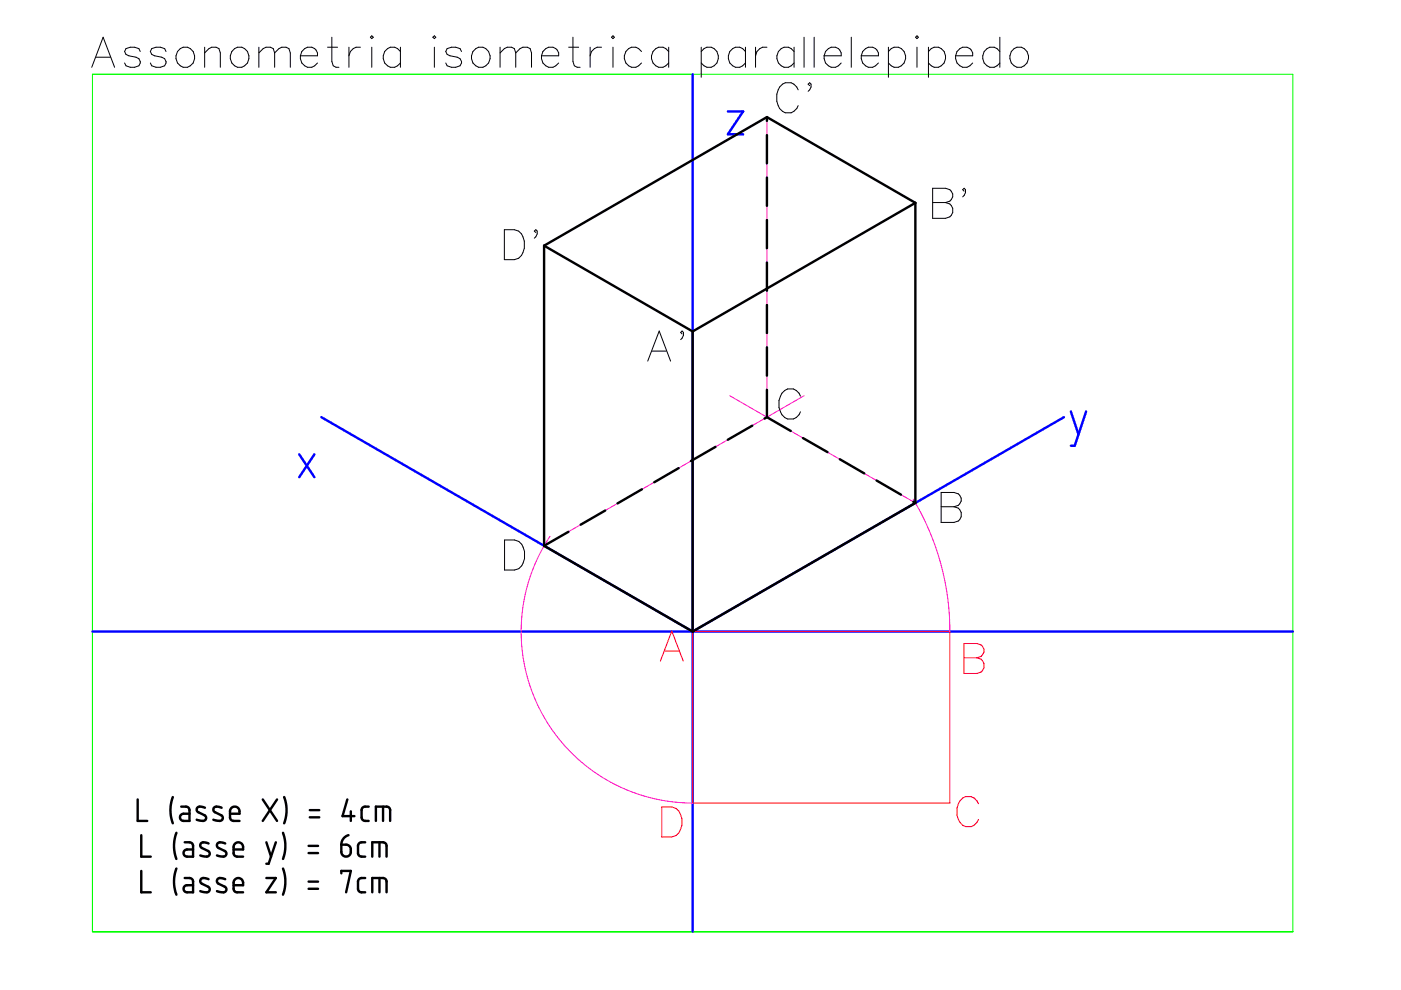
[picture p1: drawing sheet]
<svg xmlns="http://www.w3.org/2000/svg" width="297mm" height="210mm" viewBox="0 0 297 210" stroke-linecap="round" stroke-linejoin="round" font-family="sans-serif">
<path d="M19.6 15.7h254.5v181.8h-254.5z" fill="none" stroke="#0f0" stroke-width=".21"/>
<path d="M146.9 15.7v181.8M154.3 23.6h3.3l-3.3 4.9h3.3M63.4 96.3l3.3 4.9M66.7 96.3l-3.3 4.9M68.1 88.5l78.8 45.4 78.7-45.4M227 87.2l1.7 4.9M230.3 87.2l-2.4 7.3h-.9M19.6 133.9h254.5" fill="none" stroke="#00f" stroke-width=".51"/>
<g fill="none" stroke="#000" stroke-width=".51">
<path d="M162.6 24.8v.8M162.6 28.6v6M162.6 37.6v6M162.6 24.8l-47.2 27.3M162.6 24.8l31.5 18.2M115.4 52.1v63.6M115.4 52.1l31.5 18.2M162.6 46.6v6M162.6 55.6v6M194.1 43v63.6M194.1 43l-47.2 27.3M146.9 70.3v63.6"/>
<path d="M162.6 64.6v6M162.6 73.6v6.1M143.9 99.3l-5.2 3M151.7 94.7l-5.2 3M159.5 90.3l-5.2 2.9M162.6 88.5l-.5 .3M162.6 88.5l5.1 2.9M162.6 82.6v5.9M170.2 92.9l5.3 3M178.1 97.4l5.1 3M115.4 115.7l31.5 18.2M120.5 112.8l-5.1 2.9"/>
<path d="M128.3 108.2l-5.2 3.1M136.1 103.7l-5.2 3M185.8 101.9l5.2 3M193.6 106.4l.5 .2M194.1 106.6l-47.2 27.3M29.2 169.5v4.6h2M30 177.1v4.5h2M36.6 169l-.3 1.1-.2 1.5 .2 1.6 .3 1.4M37.4 176.6l-.5 2.4 .1 1.4 .4 1.7M38.4 171h1.2l.4 .2 .2 .4v2.5h-1.3l-.5-.2-.2-.5 .2-.7 .4-.2h1.4M39.2 178.6h1.2l.3 .2 .2 .5v2.3h-1.2l-.5-.1-.3-.4v-.4l.4-.5 1.6-.1M43.5 171.3l-1.4-.3-.3 .3-.1 .5 .3 .4 1.6 .8 .1 .3-.1 .5-.5 .3-1.4-.3"/>
<path d="M44.2 178.8l-1.3-.2-.3 .2-.2 .4 .3 .5 1.6 .9 .2 .3-.2 .5-.5 .2-1.3-.2M47 171.3l-1.3-.3-.4 .3-.1 .5 .3 .4 1.6 .8 .1 .3v.5l-.5 .3-1.5-.3M47.8 178.8l-1.4-.2-.3 .2-.1 .4 .2 .5 1.7 .9 .1 .3-.1 .5-.6 .2-1.3-.2M48.8 172.5h2v-.7l-.4-.6-.8-.2-.6 .4-.2 .5v1.5l.1 .3 .4 .3 1.5 .1M55.7 169.5l3 4.6M56.5 178.6l1 3M58.5 178.6l-1.5 4.5h-.5M58.7 169.5l-3 4.6M60 176.6l.5 2.2-.1 1.8-.4 1.5M60.2 169l.5 2.3v1.6l-.5 1.7M65.4 179.3h2M65.7 173.3h2"/>
<path d="M65.7 171.8h2M72.4 179.1h1.2l.7 .5 .1 1.2-.4 .6-.8 .2-.6-.4-.2-.5zM73.6 169.5l-1 3.5h2.5M73.9 177.1l-1.1 .7-.3 .6-.1 .7M74.4 172v2.1M77.4 178.6h-1l-.3 .2-.2 .5 .1 2 .5 .3h.9M78.2 171l-1.1 .1-.4 .5v1.8l.1 .3 .4 .3 1 .1M79.7 174.1v-3.1h2.4l.4 .2 .2 .4v2.5M80.5 178.6v3M81.2 171v3.1M30 184.7v4.5h2M37.4 184.1l-.5 2.5 .1 1.4 .4 1.7"/>
<path d="M39.2 186.2h1.2l.3 .2 .2 .4v2.4l-1.7-.1-.3-.4v-.4l.4-.5 1.6-.1M44.2 186.4l-1.2-.2-.4 .2-.2 .4 .3 .5 1.6 .9 .2 .2-.2 .6-.3 .2h-.5l-1-.3M47.8 186.4l-1.3-.2-.4 .2-.1 .4 .2 .5 1.7 .9 .1 .2-.1 .6-.3 .2h-.6l-1-.3M49.5 180.1h2v-.8l-.3-.5-.9-.2-.6 .5-.2 1.9 .6 .6h1.4M49.5 187.7h2v-.9l-.3-.4-.8-.2-.7 .4-.2 2 .5 .5 1.5 .1M56.5 186.2h2l-2 3h2M60 184.1l.5 2.3-.1 1.8-.4 1.5M65.4 180.9h2M65.4 188.4h2M65.4 186.9h2M72.4 185.2v-.5h2l-1 4.5M77.4 186.2h-1l-.3 .2-.2 .4 .1 2 .5 .4h.9"/>
<path d="M78.9 181.6v-3h2.4l.5 .3 .2 .3v2.4M78.9 189.2v-3h2.4l.5 .3 .2 .3v2.4M80.5 186.2v3"/>
</g>
<path d="M140.9 138h3.1M146.9 133.9h54.5v36.4h-54.5zM204.4 136.4h2.7l.9 .3a1.47 1.47 0 0 1 0 2.5l-.9 .3a1.66 1.66 0 0 1 1.6 1.6 1.66 1.66 0 0 1-1.6 1.7h-2.7zM204.4 139.5h2.7M140 140.2l2.4-6.4 2.5 6.4M140.3 171.1h2.1a2.68 2.68 0 0 1 2.2 2.4 3.9 3.9 0 0 1-1.3 3.6l-.9 .4h-2.1zM207.5 170.4a2.22 2.22 0 0 0-2.2-1.6 2.22 2.22 0 0 0-2.1 1.6 3.6 3.6 0 0 0 1.5 4.9 2.25 2.25 0 0 0 2.8-1.5" fill="none" stroke="#f00" stroke-width=".21"/>
<path d="M162.6 24.8v63.7M162.6 24.8l31.5 18.2M162.6 24.8l-47.2 27.3M115.4 52.1v63.6l55.1-31.8M115.4 52.1l31.5 18.2M194.1 43v63.6l-39.4-22.7M194.1 43l-47.2 27.3M146.9 70.3v63.6M116.6 113.7l-2.4 4.3-2 4.9-1.1 4.4-.6 4.7 .1 5.2 .8 4.8 1.3 4.4 2.1 4.6 2.7 4.4 2.9 3.4 3.8 3.6 3.5 2.4 4.6 2.4 4.5 1.6 5.2 1.1 4.9 .4M193.6 105.8l1.9 3.3 1.6 3.5 1.4 3.6 .9 3.2 .9 3.8 .6 3.4 .4 3.6 .1 3.7" fill="none" stroke="#f0f" stroke-width=".21"/>
<g fill="none" stroke="#000" stroke-width=".21">
<path d="M19.5 14.3l2.4-6.4 2.4 6.4M20.4 12.1h3M29.7 10.9l-.3-.6-.9-.3h-.9l-.9 .3-.3 .6 .3 .6 .6 .3 1.5 .3 .6 .3 .3 1-.3 .5-.9 .4h-.9l-.9-.4-.3-.5M35.2 10.9l-.3-.6-.9-.3h-.9l-.9 .3-.3 .6 .3 .6 .6 .3 1.5 .3 .6 .3 .3 1-.3 .5-.9 .4h-.9l-.9-.4-.3-.5M38.2 10.3a2.14 2.14 0 0 1 3 1.1 2.14 2.14 0 0 1-1.4 2.9 2.17 2.17 0 0 1-2.4-1.4 2.17 2.17 0 0 1 .8-2.6zM43.4 11.2l.9-.9 .6-.3h.9l.6 .3 .3 .9v3.1M43.4 10v4.3M49.7 10.3a2.14 2.14 0 0 1 3 1.1 2.14 2.14 0 0 1-1.4 2.9 2.17 2.17 0 0 1-2.4-1.4 2.17 2.17 0 0 1 .8-2.6zM54.9 11.2l.9-.9 .6-.3h.9l.6 .3 .3 .9M54.9 10v4.3M58.2 11.2l.9-.9 .7-.3h.8l.7 .3 .3 .9v3.1M58.2 11.2v3.1"/>
<path d="M63.7 11.8a2 2 0 0 0 1.2 2.3 2 2 0 0 0 2.4-.7M64 10.9a1.75 1.75 0 0 1 2-.9 1.75 1.75 0 0 1 1.3 1.8h-3.6zM69.4 10h2.2M70.4 7.9v5.1l.3 .9 .5 .4h.7M74 10v4.3M76.4 10a2.04 2.04 0 0 0-2.4 1.8M78.5 7.9l.3-.3 .3 .3-.3 .3zM78.8 10v4.3M84.9 10.9a2 2 0 0 0-2.5-.8 2 2 0 0 0-1.1 2.3 1.96 1.96 0 0 0 1.4 1.9 1.96 1.96 0 0 0 2.2-.9M84.9 10v4.3M91.8 7.9l.3-.3 .3 .3-.3 .3zM92.1 10v4.3"/>
<path d="M97.9 10.9l-.4-.6-.9-.3h-.9l-.9 .3-.3 .6 .3 .6 .6 .3 1.5 .3 .6 .3 .4 1-.4 .5-.9 .4h-.9l-.9-.4-.3-.5M100.3 10.9a2.06 2.06 0 0 1 2.9-.5 2.06 2.06 0 0 1 .4 3 2.06 2.06 0 0 1-2.9 .4 2.06 2.06 0 0 1-.4-2.9zM106 11.2l.9-.9 .6-.3h1l.6 .3 .2 .9M106 10v4.3M109.3 11.2l1-.9 .6-.3h.9l.6 .3 .3 .9v3.1M109.3 11.2v3.1M114.8 11.8a2.01 2.01 0 0 0 1.2 2.3 2.01 2.01 0 0 0 2.4-.7M115.1 10.9a1.76 1.76 0 0 1 2.1-.9 1.76 1.76 0 0 1 1.2 1.8h-3.6zM120.6 10h2.1M121.5 7.9v5.1l.3 .9 .6 .4h.6M125.1 10v4.3M127.5 10a2.03 2.03 0 0 0-2.4 1.8"/>
<path d="M129.6 7.9l.4-.3 .3 .3-.3 .3zM130 10v4.3M136 10.9a2.06 2.06 0 0 0-2.9-.5 2.06 2.06 0 0 0-.4 3 1.91 1.91 0 0 0 3.3 0M141.8 10.9a2.06 2.06 0 0 0-2.9-.5 2.06 2.06 0 0 0-.4 3 1.91 1.91 0 0 0 3.3 0M141.8 10v4.3M148.7 10.9a1.99 1.99 0 0 1 2.4-.8 1.99 1.99 0 0 1 1.2 2.3 1.94 1.94 0 0 1-1.5 1.9 1.94 1.94 0 0 1-2.1-.9M148.7 10v6.4M158.1 10.9a1.99 1.99 0 0 0-2.5-.8 1.99 1.99 0 0 0-1.2 2.3 1.94 1.94 0 0 0 1.5 1.9 1.94 1.94 0 0 0 2.2-.9M158.1 10v4.3M160.2 10v4.3M162.6 10a2.03 2.03 0 0 0-2.4 1.8M168.4 10.9a2.06 2.06 0 0 0-3-.5 2.06 2.06 0 0 0-.4 3 1.91 1.91 0 0 0 3.4 0"/>
<path d="M168.4 10v4.3M169.2 19a2.2 2.2 0 0 0-2.1-1.5 2.2 2.2 0 0 0-2.1 1.5 3.6 3.6 0 0 0 1.5 4.9 2.29 2.29 0 0 0 2.7-1.5M170.5 7.9v6.4M171.7 18.2l-.4-.4 .4-.3a1.17 1.17 0 0 1-.4 1.9M172.6 7.9v6.4M174.7 11.8a2 2 0 0 0 1.2 2.3 2 2 0 0 0 2.5-.7M175 10.9a1.75 1.75 0 0 1 2.1-.9 1.75 1.75 0 0 1 1.3 1.8h-3.7zM180.5 7.9v6.4M182.6 11.8a2.01 2.01 0 0 0 1.2 2.3 2.01 2.01 0 0 0 2.4-.7M182.9 10.9a1.76 1.76 0 0 1 2.1-.9 1.76 1.76 0 0 1 1.2 1.8h-3.6zM188.4 10.9a2.06 2.06 0 0 1 2.9-.5 2.06 2.06 0 0 1 .4 3 1.91 1.91 0 0 1-3.3 0M188.4 10v6.4"/>
<path d="M194.4 7.6l.3 .3-.3 .3-.3-.3zM194.4 10v4.3M196.8 10.9a1.99 1.99 0 0 1 2.5-.8 1.99 1.99 0 0 1 1.2 2.3 1.94 1.94 0 0 1-1.5 1.9 1.94 1.94 0 0 1-2.2-.9M196.8 10v6.4M202.6 11.8a2 2 0 0 0 1.2 2.3 2 2 0 0 0 2.4-.7M202.9 10.9a1.75 1.75 0 0 1 2-.9 1.75 1.75 0 0 1 1.3 1.8h-3.6zM212 10.9a1.99 1.99 0 0 0-2.5-.8 1.99 1.99 0 0 0-1.1 2.3 1.94 1.94 0 0 0 1.4 1.9 1.94 1.94 0 0 0 2.2-.9M212 7.9v6.4M215 10.3a2.14 2.14 0 0 1 3 1.1 2.14 2.14 0 0 1-1.5 2.9 2.17 2.17 0 0 1-2.3-1.4 2.17 2.17 0 0 1 .8-2.6zM197.7 39.9h2.8l.9 .3a1.47 1.47 0 0 1 0 2.5l-.9 .2a1.67 1.67 0 0 1 1.6 1.7 1.67 1.67 0 0 1-1.6 1.7h-2.8zM106.9 48.7h2.2a2.58 2.58 0 0 1 2.1 2.4 3.8 3.8 0 0 1-1.2 3.7l-.9 .3h-2.2zM113.6 49.3l-.3-.3 .3-.3 .3 .3v.6l-.6 .9"/>
<path d="M197.7 42.9h2.8M204.4 40.5l-.3-.3 .3-.3a1.18 1.18 0 0 1-.3 1.8M137.3 76.6l2.5-6.4 2.4 6.4M138.2 74.4h3.1M144.6 70.8l-.3-.3 .3-.3a1.18 1.18 0 0 1-.3 1.8M169.7 84a2.2 2.2 0 0 0-2.1-1.6 2.2 2.2 0 0 0-2.1 1.6 3.6 3.6 0 0 0 1.5 4.8 2.24 2.24 0 0 0 2.7-1.5M107 114.5h2.1a2.63 2.63 0 0 1 2.1 2.4 3.8 3.8 0 0 1-1.2 3.7l-.9 .3h-2.1zM199.5 104.4h2.8l.9 .3a1.47 1.47 0 0 1 0 2.4l-.9 .3a1.66 1.66 0 0 1 1.6 1.7 1.66 1.66 0 0 1-1.6 1.7h-2.8zM199.5 107.4h2.8"/>
</g>
</svg>
